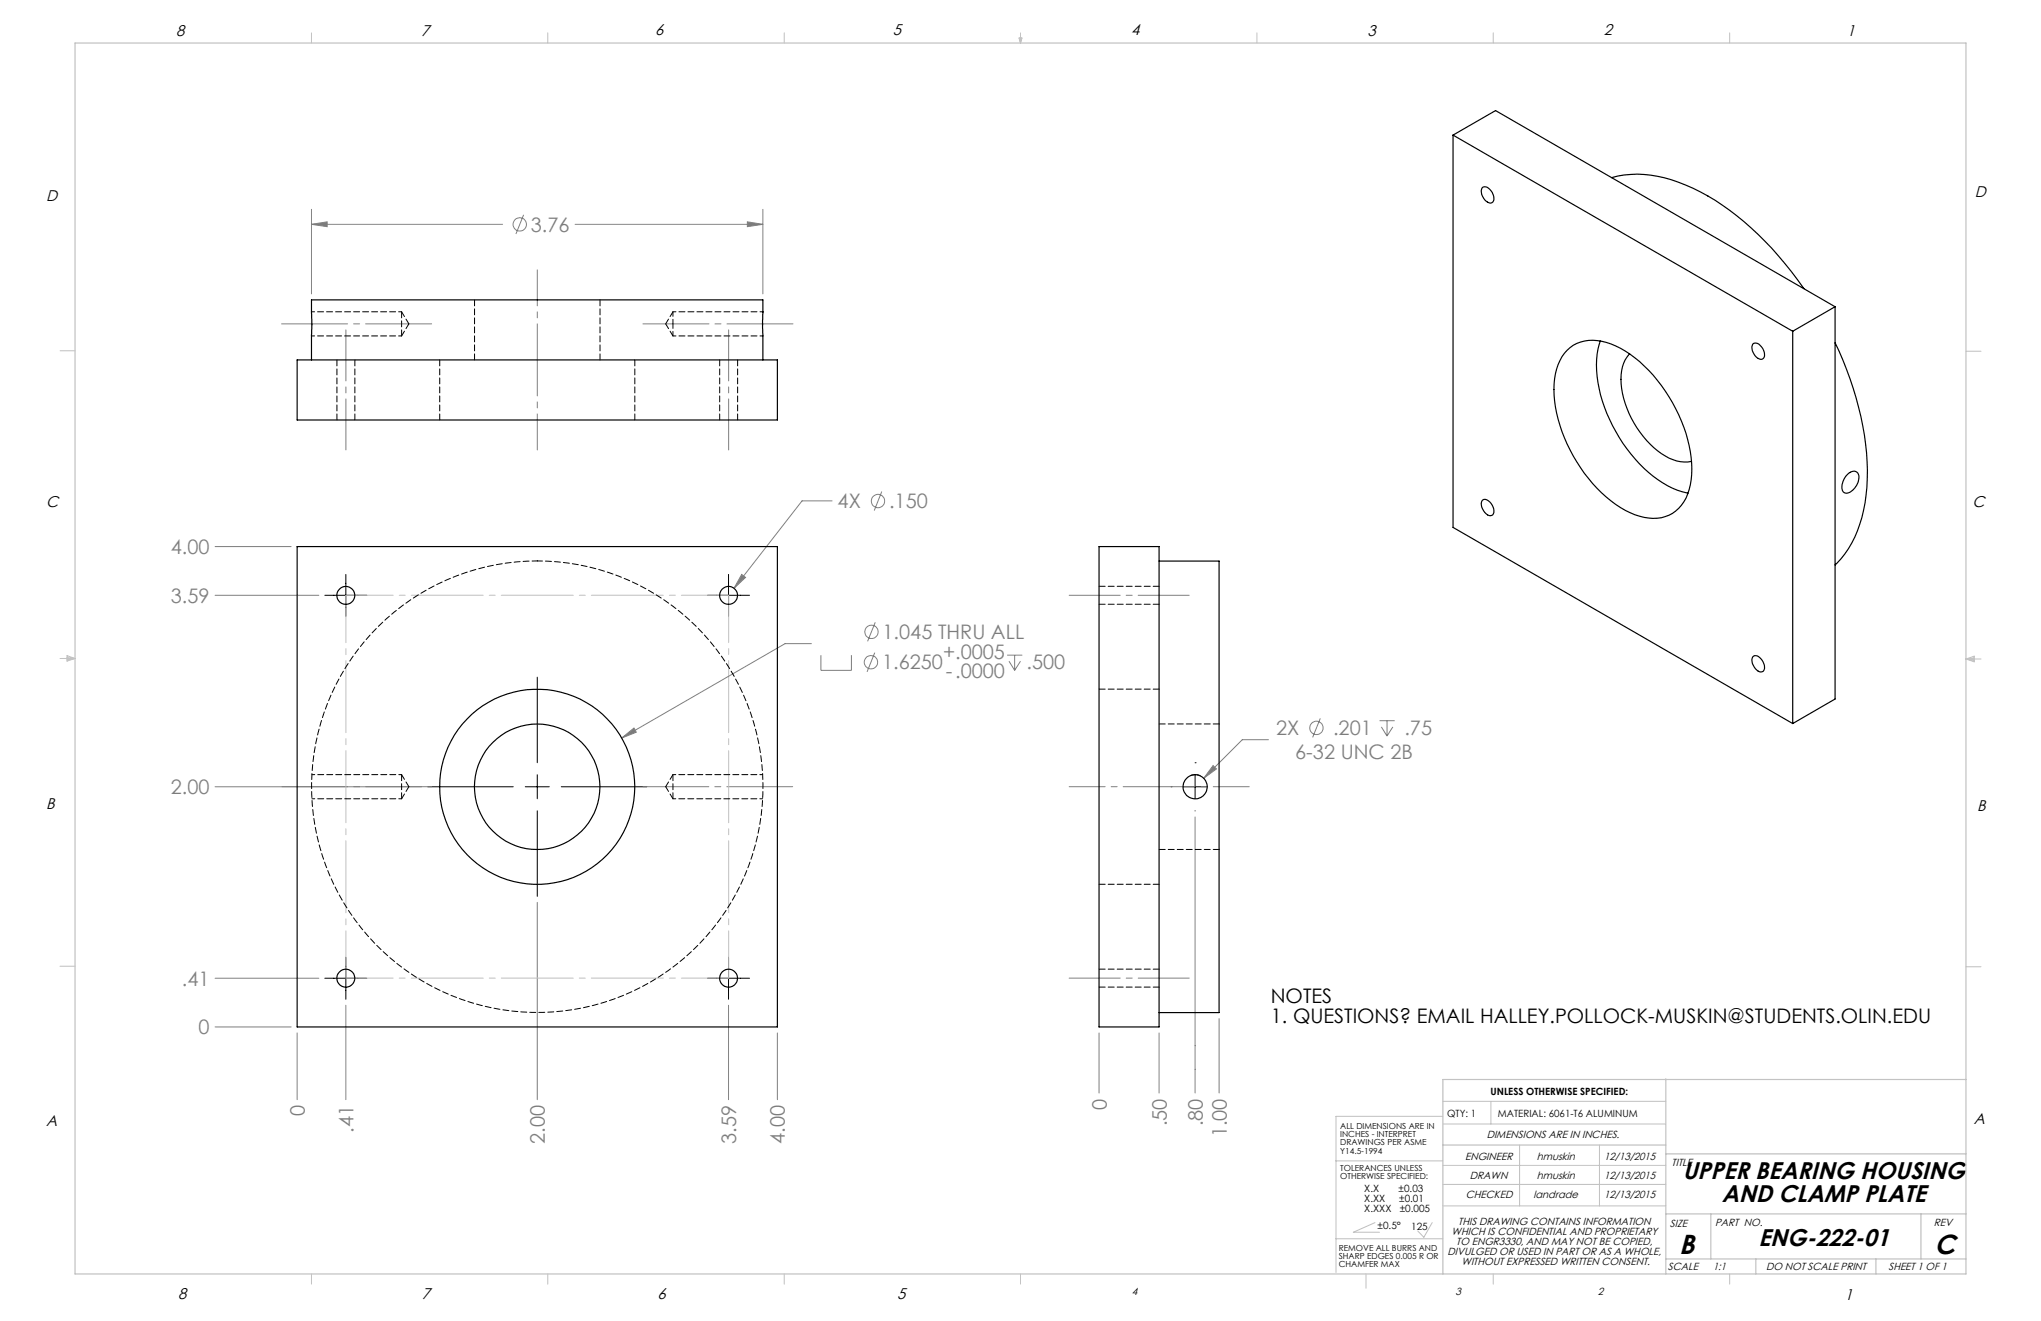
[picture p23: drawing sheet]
<svg xmlns="http://www.w3.org/2000/svg" width="432mm" height="279mm" viewBox="0 0 432 279" stroke-linecap="round" stroke-linejoin="round" font-family="sans-serif">
<defs><g id="words">
<g font-size="5.8">
<text x="355.2" y="265.2">B</text>
<text x="409.2" y="265.2">C</text>
</g>
<g font-size="5.1">
<text x="356" y="249.3">UPPER BEARING HOUSING</text>
<text x="364.3" y="254.3">AND CLAMP PLATE</text>
<text x="372" y="263.6">ENG-222-01</text>
</g>
<g font-size="4.2" fill="#808080">
<text x="112.3" y="49">3.76</text>
<text x="177.2" y="107.5">4X</text>
<text x="188.1" y="107.5">.150</text>
<text x="36.2" y="117.2">4.00</text>
<text x="36.2" y="127.5">3.59</text>
<text x="186.7" y="135.2">1.045 THRU ALL</text>
<text x="186.6" y="141.6">1.6250</text>
<text x="199.5" y="139.3">+.0005</text>
<text x="200.1" y="143.4">-.0000</text>
<text x="217.2" y="141.6">.500</text>
<text x="270" y="155.5">2X</text>
<text x="282" y="155.5">.201</text>
<text x="297.1" y="155.5">.75</text>
<text x="274" y="160.6">6-32 UNC 2B</text>
<text x="36.2" y="168">2.00</text>
<text x="38.5" y="208.5">.41</text>
<text x="42" y="218.8">0</text>
<text x="64.5" y="236.1" transform="rotate(-90 64.5 236.1)">0</text>
<text x="74.8" y="239.6" transform="rotate(-90 74.8 239.6)">.41</text>
<text x="234.1" y="234.7" transform="rotate(-90 234.1 234.7)">0</text>
<text x="246.8" y="238.2" transform="rotate(-90 246.8 238.2)">.50</text>
<text x="254.5" y="238.2" transform="rotate(-90 254.5 238.2)">.80</text>
<text x="115.3" y="242" transform="rotate(-90 115.3 242)">2.00</text>
<text x="155.8" y="242" transform="rotate(-90 155.8 242)">3.59</text>
<text x="166.1" y="242" transform="rotate(-90 166.1 242)">4.00</text>
<text x="259.5" y="240.5" transform="rotate(-90 259.5 240.5)">1.00</text>
</g>
<g font-size="4.2">
<text x="268.9" y="212.2">NOTES</text>
<text x="268.9" y="216.4">1. QUESTIONS? EMAIL HALLEY.POLLOCK-MUSKIN@STUDENTS.OLIN.EDU</text>
</g>
<g font-size="3.3">
<text x="37.2" y="7.6">8</text>
<text x="89.1" y="7.6">7</text>
<text x="138.6" y="7.4">6</text>
<text x="188.9" y="7.4">5</text>
<text x="239.3" y="7.5">4</text>
<text x="289.3" y="7.6">3</text>
<text x="339.3" y="7.5">2</text>
<text x="390.8" y="7.6">1</text>
<text x="417.8" y="41.6">D</text>
<text x="9.8" y="42.5">D</text>
<text x="9.8" y="107.2">C</text>
<text x="417.3" y="107.3">C</text>
<text x="9.7" y="171.1">B</text>
<text x="418.3" y="171.5">B</text>
<text x="9.7" y="238.1">A</text>
<text x="417.6" y="237.7">A</text>
<text x="37.7" y="274.7">8</text>
<text x="89.3" y="274.7">7</text>
<text x="139.1" y="274.7">6</text>
<text x="189.8" y="274.7">5</text>
<text x="390.3" y="275">1</text>
</g>
<g font-size="2.2">
<text x="310" y="245.4">ENGINEER</text>
<text x="314.5" y="240.8">DIMENSIONS ARE IN INCHES.</text>
<text x="325.1" y="245.4">hmuskin</text>
<text x="339.4" y="245.4">12/13/2015</text>
<text x="311" y="249.4">DRAWN</text>
<text x="325.1" y="249.4">hmuskin</text>
<text x="339.4" y="249.4">12/13/2015</text>
<text x="353.6" y="246.5">TITLE</text>
<text x="310.1" y="253.5">CHECKED</text>
<text x="324.5" y="253.5">landrade</text>
<text x="339.4" y="253.5">12/13/2015</text>
<text x="307.1" y="261.2">WHICH IS CONFIDENTIAL AND PROPRIETARY</text>
<text x="308.1" y="263.3">TO ENGR3330, AND MAY NOT BE COPIED,</text>
<text x="308.5" y="259">THIS DRAWING CONTAINS INFORMATION</text>
<text x="353.3" y="259.6">SIZE</text>
<text x="362.9" y="259.4">PART NO.</text>
<text x="409.1" y="259.4">REV</text>
<text x="306.3" y="265.4">DIVULGED OR USED IN PART OR AS A WHOLE,</text>
<text x="309.2" y="267.5">WITHOUT EXPRESSED WRITTEN CONSENT.</text>
<text x="352.9" y="268.7">SCALE</text>
<text x="362.4" y="268.7">1:1</text>
<text x="373.6" y="268.7">DO NOT SCALE PRINT</text>
<text x="399.5" y="268.7">SHEET 1 OF 1</text>
<text x="239.5" y="273.9">4</text>
<text x="307.9" y="274">3</text>
<text x="338.1" y="273.9">2</text>
</g>
<g font-size="2.1">
<text x="315.3" y="231.6">UNLESS OTHERWISE SPECIFIED:</text>
<text x="306.2" y="236.2">QTY: 1</text>
<text x="316.9" y="236.2">MATERIAL: 6061-T6 ALUMINUM</text>
<text x="288.6" y="252.1">X.X</text>
<text x="288.6" y="254.3">X.XX</text>
<text x="288.6" y="256.4">X.XXX</text>
<text x="295.9" y="252.1">±0.03</text>
<text x="296" y="254.3">±0.01</text>
<text x="296.1" y="256.4">±0.005</text>
<text x="291.4" y="259.9">±0.5°</text>
<text x="298.6" y="260.2">125</text>
</g>
<g font-size="1.8">
<text x="283.5" y="238.7">ALL DIMENSIONS ARE IN</text>
<text x="283.5" y="240.5">INCHES - INTERPRET</text>
<text x="283.5" y="242.2">DRAWINGS PER ASME</text>
<text x="283.5" y="244">Y14.5-1994</text>
<text x="283.5" y="247.6">TOLERANCES UNLESS</text>
<text x="283.5" y="249.4">OTHERWISE SPECIFIED:</text>
<text x="283.2" y="264.5">REMOVE ALL BURRS AND</text>
<text x="283.2" y="266.3">SHARP EDGES 0.005 R OR</text>
<text x="283.2" y="268">CHAMFER MAX</text>
</g>
</g></defs>
<g fill="none" stroke="#808080" stroke-width=".21">
<path d="M65.9 47.4l3.3-.5v1zM65.9 44.3v17.9M65.9 47.4h40.4M110.8 45.4l-1.7 4.1M121.7 47.4h39.7M158.1 46.9l3.3 .5-3.3 .5zM161.4 44.3v17.9M45.5 115.6h16.1M176 105.9h-6.3l-14.4 18.5M186.5 104l-1.5 4M45.5 125.9h22M156.9 121.5l.8 .6-2.4 2.3z"/>
<path d="M171.7 136.1h-5.6l-34.6 20M173.7 138.6v3.2h6.4v-3.2M185.1 138l-1.7 4.1M185.2 131.6l-1.6 4M213.1 138.6h3.2M213.5 139.8l1.2 2M214.7 138.6v3.2M215.9 139.8l-1.2 2M131.5 156.1l2.6-2.1 .5 .9zM268.4 156.5h-5.6l-8.1 8.1M279.3 151.9l-1.6 4.1M291.9 152.4h3.2"/>
<path d="M292.2 153.7l1.2 2M293.4 152.4v3.3M294.7 153.7l-1.3 2M45.5 166.4h43.7M252.8 172.8v58.4M256.6 161.9l.8 .7-2.7 2zM113.7 190.9v41.7M45.5 217.2h16.1M45.5 206.9h22M62.9 218.5v14.1M73.2 212.6v20M154.1 212.6v20"/>
<path d="M164.5 218.5v14.1M232.5 218.5v12.7M245.2 218.5v12.7M257.9 215.4v15.8"/>
<circle cx="110" cy="47.5" r="1.41"/>
<circle cx="185.7" cy="106" r="1.4"/>
<circle cx="184.4" cy="133.6" r="1.4"/>
<circle cx="184.3" cy="140.1" r="1.41"/>
<circle cx="278.5" cy="154" r="1.41"/>
</g>
<g fill="none" stroke="#000" stroke-width=".21">
<path d="M68.7 125.9h8.9M73.2 121.5v8.9M149.7 125.9h8.9M154.1 121.5v8.9M113.7 143.2v18.1M90.5 166.4h18.1M111.1 166.4h5.1M113.7 163.9v5M113.7 171.5v18.1M118.7 166.4h18.1M247.8 166.4h.1M250.3 166.4h5.1"/>
<path d="M252.8 161.3h.1M252.8 163.9v5M252.8 171.5h.1M257.9 166.4h.1M68.7 206.9h8.9M73.2 202.5v8.8M149.7 206.9h8.9M154.1 202.5v8.8"/>
</g>
<path d="M91.3 68.5h-31.7M167.8 68.5h-31.8M91.3 166.4h-31.7M167.7 166.4h-31.7" fill="none" stroke="#808080" stroke-width=".21" stroke-dasharray="15.2 1.3 1.3 1.3" stroke-dashoffset="1.3"/>
<path d="M113.7 57.1v19M113.7 76.1v19.1M245.2 166.4h-19M264.3 166.4h-19.1" fill="none" stroke="#808080" stroke-width=".21" stroke-dasharray="15.2 1.3 1.3 1.3" stroke-dashoffset="7.6"/>
<path d="M73.2 95.2v-25.4M154.2 95.2v-25.4M251.6 125.9h-25.4M251.6 206.9h-25.4" fill="none" stroke="#808080" stroke-width=".21" stroke-dasharray="15.2 1.3 1.3 1.3" stroke-dashoffset="4.4"/>
<path d="M73.2 125.9h81M154.2 125.9v81M73.2 206.9v-81M154.2 206.9h-81" fill="none" stroke="#c0c0c0" stroke-width=".21" stroke-dasharray="15.2 1.3 1.3 1.3" stroke-dashoffset="5.2"/>
<g fill="none" stroke="#c0c0c0" stroke-width=".21">
<path d="M65.9 6.9v2.2M115.9 6.9v2.2M165.9 6.9v2.2M215.6 8h.6l-.3 1.1zM215.7 8l.2 1.1M215.9 6.9v2.2M216 8l-.1 1.1M265.9 6.9v2.2M315.9 6.9v2.2M365.9 6.9v2.2M12.7 74.2h3.2M415.9 74.3h3.2"/>
<path d="M12.7 139.3h3.2M14.2 139.1l1.7 .2M14.2 138.7l1.7 .6-1.7 .5zM15.9 139.3l-1.7 .3M415.9 139.4h3.2M415.9 139.4l1.8-.6v1.2zM415.9 139.4l1.8 .3M417.7 139.2l-1.8 .2M12.7 204.4h3.2M415.9 204.5h3.2M305.3 236.1h-22.7v33M305.3 232.9h47.1"/>
<path d="M305.3 237.7h47.1M315.4 232.9v4.8M282.6 245.5h22.7M290.9 258.6l-4.6 2h5.6M303 258.6l-1.8 3.1-1.3-1.3M305.3 255.1h47.1M305.3 250.5h47.1M305.3 246.5h47.1M321.5 242.2v12.9M338.4 242.2v12.9M65.9 269.5v2.1M115.9 269.5v2.1"/>
<path d="M165.9 269.5v2.1M215.9 269.5v2.1M282.6 262h22.7M289 269.5v3M315.9 269.5v2.1M365.9 269.5v2.1"/>
</g>
<path d="M15.9 9.1h400v260.4h-400zM352.4 228.2v41.3M415.9 228.3h-110.6v41.2M305.3 242.2h47.1M352.4 256.8h63.5M352.4 244.1h63.5M361.9 256.8v9.5M406.4 256.8v9.5M352.4 266.3h63.5M371.5 266.3v3.2M396.9 266.3v3.2" fill="none" stroke="#c0c0c0" stroke-width=".25"/>
<path d="M156.9 121.5l-1.6 2.9 2.4-2.3zM131.5 156.1l3.1-1.2-.5-.9zM158.1 46.9l3.3 .5-3.3 .5zM65.9 47.4l3.3-.5v1zM256.6 161.9l-1.9 2.7 2.7-2z" fill="#808080"/>
<g fill="none" stroke="#000" stroke-width=".25">
<path d="M307.4 28.6l71.9 41.5M307.4 28.6l9-5.2 71.8 41.5M307.4 28.6v82.9l71.9 41.5M313.5 39.8a1.23 1.23 0 0 1 2 .6 1.77 1.77 0 0 1 .1 2.5 2.33 2.33 0 0 1-2.2-2.9zM341 37.6a23.2 23.2 0 0 1 15.7 1.6 56.1 56.1 0 0 1 20.9 16.5l4.1 5.4M62.9 76.1h101.6v12.7h-101.6zM161.4 66v-2.6h-95.5v12.7M161.4 66v10.1M331.5 74.1a8.3 8.3 0 0 1 9.3-1.4 25.6 25.6 0 0 1 11.5 10 28.9 28.9 0 0 1 5.5 18.8 8.7 8.7 0 0 1-5.5 7.8 11.5 11.5 0 0 1-9.5-1.9 32.4 32.4 0 0 1-14-25 11.8 11.8 0 0 1 2.7-8.3zM338.6 72.1a21.4 21.4 0 0 0 .8 14 31.7 31.7 0 0 0 13.4 16.7 14.8 14.8 0 0 0 4.3 1.5M344.8 74.9a8.3 8.3 0 0 0-1.7 7.3 20.7 20.7 0 0 0 10 14.7 7.4 7.4 0 0 0 4.8 .7M370.8 72.8a1.23 1.23 0 0 1 1.9 .6 1.77 1.77 0 0 1 .2 2.6 2.33 2.33 0 0 1-2.2-2.9z"/>
<path d="M379.3 70.1v82.9M388.2 72.5a66.8 66.8 0 0 1 6.9 27 30.9 30.9 0 0 1-4 16.6l-1.6 2.1-1.3 1.3M388.2 64.9v82.9l-8.9 5.2M388.2 64.9l-8.9 5.2M62.9 115.6h101.6v101.6h-101.6zM232.5 115.6h12.7v101.6h-12.7zM245.2 118.7h12.7v95.5h-12.7M313.5 105.9a1.04 1.04 0 0 1 1.7 .3 2.23 2.23 0 0 1 .6 2.7 1.63 1.63 0 0 1-2.1-1.3l-.3-1.1zM390.9 100.3a1.27 1.27 0 0 1 2.3 .1 3.5 3.5 0 0 1-2.6 3.9 1.33 1.33 0 0 1-.9-1.9l.6-1.4zM370.8 139a1.04 1.04 0 0 1 1.6 .2 2.23 2.23 0 0 1 .7 2.8 1.63 1.63 0 0 1-2.2-1.3l-.3-1.2z"/>
<circle cx="73.2" cy="125.9" r="1.9"/>
<circle cx="154.1" cy="125.9" r="1.89"/>
<circle cx="113.6" cy="166.4" r="13.3"/>
<circle cx="113.7" cy="166.4" r="20.6"/>
<circle cx="252.8" cy="166.4" r="2.55"/>
<circle cx="73.2" cy="206.9" r="1.91"/>
<circle cx="154.1" cy="206.9" r="1.9"/>
</g>
<path d="M113.7 118.6a47.8 47.8 0 0 1 42 70.4 47.8 47.8 0 0 1-81.9 3.8 47.8 47.8 0 0 1 35.5-74l4.4-.2" fill="none" stroke="#000" stroke-width=".21" stroke-dasharray="1.3 .6" stroke-dashoffset=".2"/>
<g fill="none" stroke="#000" stroke-width=".21" stroke-dasharray="1.3 .6">
<path d="M66 68.5v.2M71.3 76.1v12.7M85 71.1v-5.2M93 76.1v12.7M100.4 63.4v12.7M126.9 76.1v-12.7M152.3 76.1v12.7M161.4 68.7v-.3M75.1 88.8v-12.7M134.3 88.8v-12.7M156.1 88.8v-12.7M232.5 127.8h12.7"/>
<path d="M245.2 124h-12.7M245.2 145.8h-12.7M257.9 153.1h-12.7M85 168.9v-5.1M142.4 163.8v5.1M245.2 179.7h12.7M232.5 187h12.7M232.5 208.8h12.7M245.2 205h-12.7"/>
</g>
<path d="M66 168.9h19M85 163.8h-19M142.4 168.9h19M161.4 163.8h-19" fill="none" stroke="#000" stroke-width=".21" stroke-dasharray="1.3 .6" stroke-dashoffset=".7"/>
<path d="M85 71.1l1.5-2.6M86.5 68.5l-1.5-2.6M140.8 68.5l1.6 2.6M142.4 65.9l-1.6 2.6M85 168.9l1.5-2.5M86.5 166.4l-1.5-2.6M140.8 166.4l1.6 2.5M142.4 163.8l-1.6 2.6" fill="none" stroke="#000" stroke-width=".21" stroke-dasharray="1.3 .6" stroke-dashoffset=".1"/>
<path d="M142.4 68.5v2.6M142.4 65.9v2.6" fill="none" stroke="#000" stroke-width=".21" stroke-dasharray="1.3 .6" stroke-dashoffset=".3"/>
<path d="M65.9 71.1h19.1M85 65.9h-19.1M142.4 71.1h19M161.4 65.9h-19M252 164h.1a2.55 2.55 0 0 1 1.8 .1" fill="none" stroke="#000" stroke-width=".21" stroke-dasharray="1.3 .6" stroke-dashoffset=".6"/>
<use href="#words"/>
</svg>
